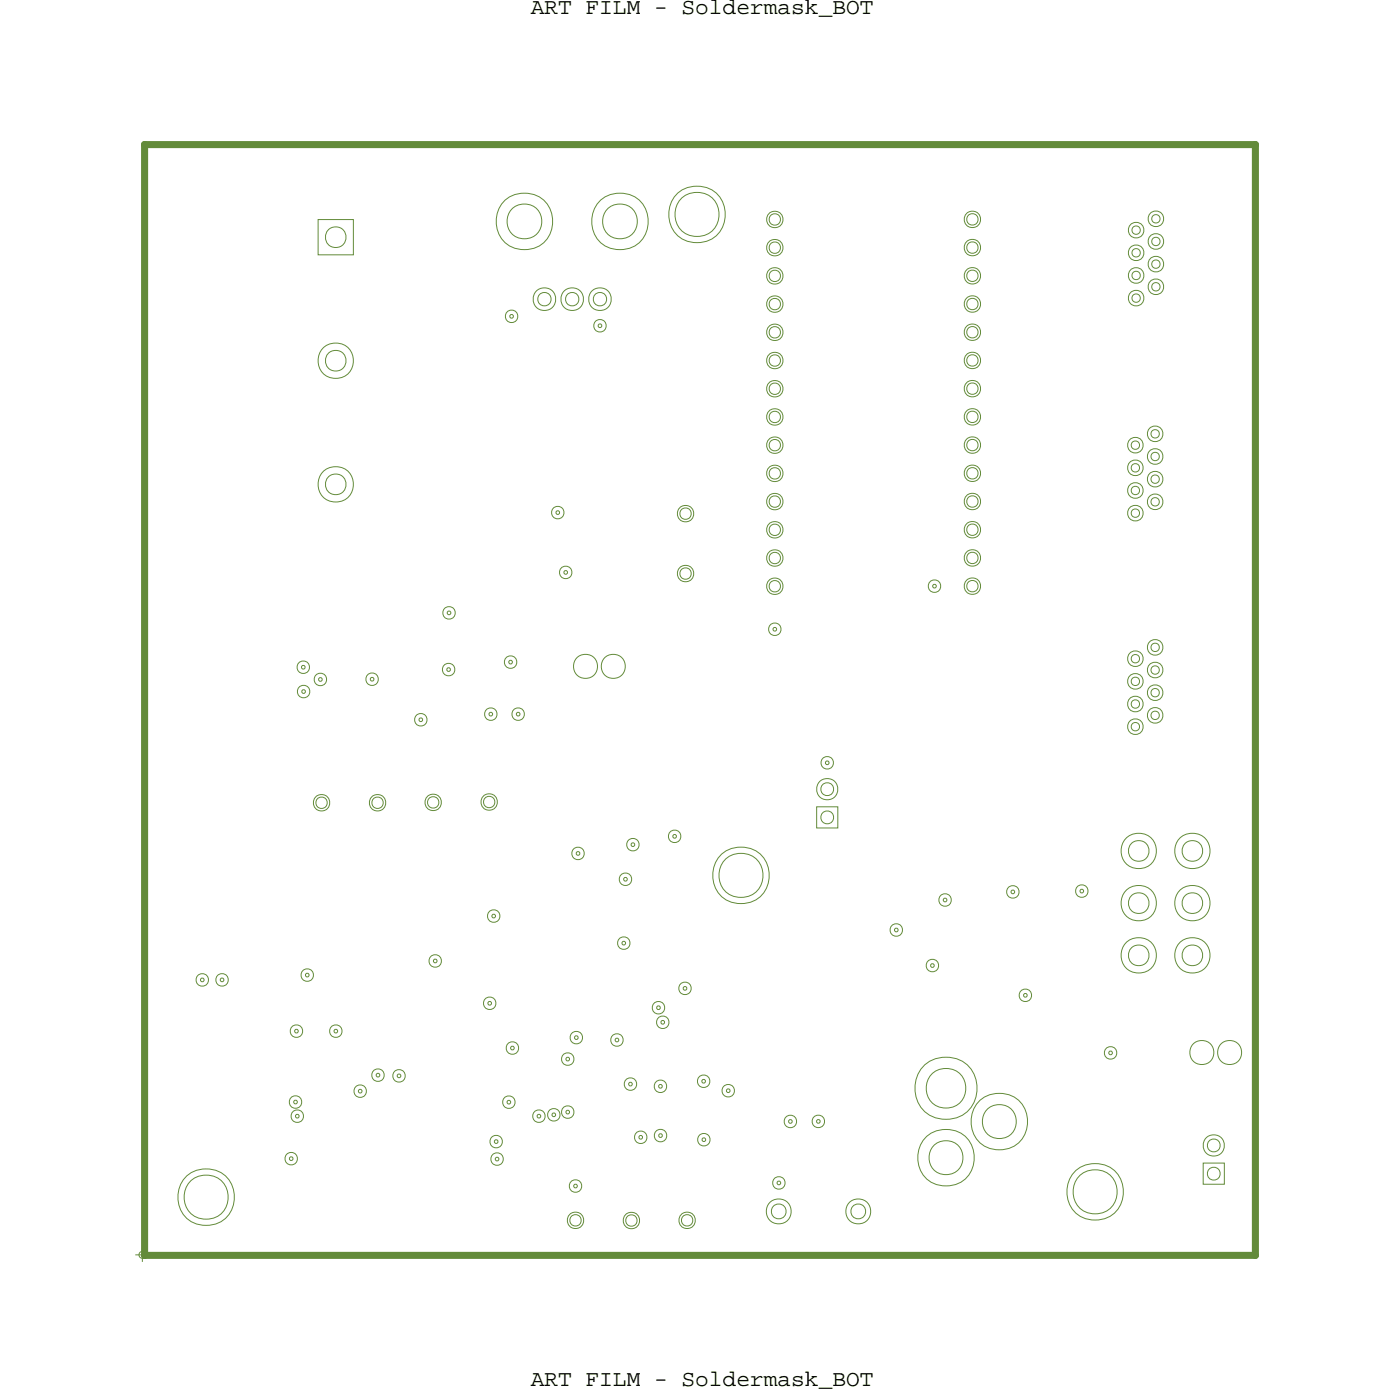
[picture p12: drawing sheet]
<svg xmlns="http://www.w3.org/2000/svg" width="126mm" height="126mm" viewBox="0 0 126 126" stroke-linecap="round" stroke-linejoin="round" font-family="sans-serif">
<defs><g id="words">
<g font-size="2.1">
<text x="47.8" y="1.2">ART FILM - Soldermask_BOT</text>
<text x="47.8" y="124.8">ART FILM - Soldermask_BOT</text>
</g>
</g></defs>
<!-- layer: Board Outline -->
<path d="M13 13h100v100h-100z" fill="none" stroke="#acacac" stroke-width=".09"/>
<path d="M13 13v100zM13 13h.1M13 13h100zM113 13h.1M113 13v100zM13 113h.1M13 113h100zM113 113h.1" fill="none" stroke="#638b3a" stroke-width=".63"/>
<!-- layer: Nets -->
<g fill="none" stroke="#638b3a" stroke-width=".09">
<path d="M28.6 19.8h3.2v3.1h-3.2zM103.8 19.4l.3-.1 .2 .1 .1 .3-.1 .3-.2 .1-.3-.1-.1-.3zM45.9 28.4l.2-.1 .1 .1v.2h-.1h-.2zM53.9 29.2h.1h.2v.2l-.2 .1-.1-.1zM101.9 39.8l.3-.1 .3 .1 .1 .3-.1 .2-.3 .2-.3-.2-.1-.2zM102 20.5l.3-.2 .3 .2 .1 .2-.1 .3-.3 .1-.3-.1-.1-.3zM102 26.6l.3-.1 .3 .1 .1 .2-.1 .3-.3 .1-.3-.1-.1-.3zM102 24.5l.3-.1 .3 .1 .1 .3-.1 .3-.3 .1-.3-.1-.1-.3zM102 22.5l.3-.1 .3 .1 .1 .3-.1 .2-.3 .1-.3-.1-.1-.2zM103.7 38.8l.3-.1 .3 .1 .1 .3-.1 .2-.3 .1-.3-.1-.1-.2zM103.8 21.5l.3-.1 .2 .1 .1 .2-.1 .3-.2 .1-.3-.1-.1-.3zM103.8 25.6l.3-.2 .2 .2 .1 .2-.1 .3-.2 .1-.3-.1-.1-.3z"/>
<path d="M103.8 23.5l.3-.1 .2 .1 .1 .3-.1 .2-.2 .2-.3-.2-.1-.2zM27.2 60l.1-.1 .1 .1v.1l-.1 .1-.1-.1zM40.3 55.1l.1-.1 .2 .1v.2h-.2h-.1zM45.8 59.5l.2-.1 .1 .1v.2l-.1 .1-.2-.1zM50.1 46.1l.1-.1 .2 .1v.1l-.2 .1-.1-.1zM50.8 51.5l.1-.1 .2 .1v.1l-.2 .1-.1-.1zM69.6 56.6l.2-.1 .1 .1v.1l-.1 .1-.2-.1zM84 52.7l.1-.1 .2 .1v.1l-.2 .1-.1-.1zM101.9 59l.3-.1 .3 .1 .1 .3-.1 .3-.3 .1-.3-.1-.1-.3zM101.9 41.9l.3-.2 .3 .2 .1 .2-.1 .3-.3 .1-.3-.1-.1-.3zM101.9 43.9l.3-.1 .3 .1 .1 .3-.1 .2-.3 .1-.3-.1-.1-.2zM101.9 45.9l.3-.1 .3 .1 .1 .3-.1 .3-.3 .1-.3-.1-.1-.3z"/>
<path d="M103.7 58l.3-.1 .3 .1 .1 .3-.1 .2-.3 .2-.3-.2-.1-.2zM103.7 40.8l.3-.1 .3 .1 .1 .3-.1 .3-.3 .1-.3-.1-.1-.3zM103.7 42.9l.3-.1 .3 .1 .1 .2-.1 .3-.3 .1-.3-.1-.1-.3zM103.7 44.9l.3-.1 .3 .1 .1 .3-.1 .2-.3 .2-.3-.2-.1-.2zM27.2 62.2l.1-.1 .2 .1v.1l-.2 .1-.1-.1zM28.7 61.1l.1-.1 .2 .1v.1l-.2 .1-.1-.1zM33.4 61.1l.1-.1 .1 .1v.1l-.1 .1-.1-.1zM37.7 64.7l.2-.1 .1 .1v.2l-.1 .1-.2-.1zM40.2 60.2l.2-.1 .1 .1v.2h-.1h-.2zM44 64.2l.2-.1 .1 .1v.2l-.1 .1-.2-.1zM46.5 64.2l.1-.1 .2 .1v.2l-.2 .1-.1-.1zM51.9 76.8l.1-.1 .2 .1v.1l-.2 .1-.1-.1z"/>
<path d="M56.2 79.1l.1-.1 .2 .1v.1l-.2 .1-.1-.1zM56.8 76l.2-.1 .1 .1v.1l-.1 .1-.2-.1zM60.6 75.2l.1-.1 .2 .1v.2l-.2 .1-.1-.1zM73.5 72.6h1.9v1.9h-1.9zM74.3 68.6l.2-.1 .1 .1v.2h-.1h-.2zM101.9 61.1l.3-.1 .3 .1 .1 .2-.1 .3-.3 .1-.3-.1-.1-.3zM101.9 63.1l.3-.1 .3 .1 .1 .3-.1 .2-.3 .2-.3-.2-.1-.2zM101.9 65.2l.3-.2 .3 .2 .1 .2-.1 .3-.3 .1-.3-.1-.1-.3zM103.7 60.1l.3-.2 .3 .2 .1 .2-.1 .3-.3 .1-.3-.1-.1-.3zM103.7 62.1l.3-.1 .3 .1 .1 .3-.1 .2-.3 .1-.3-.1-.1-.2zM103.7 64.1l.3-.1 .3 .1 .1 .3-.1 .3-.3 .1-.3-.1-.1-.3zM18.1 88.1h.1h.2v.2l-.2 .1-.1-.1z"/>
<path d="M19.8 88.1l.2-.1 .1 .1v.2l-.1 .1-.2-.1zM26.5 99.1l.1-.1 .2 .1v.2l-.2 .1-.1-.1zM26.5 92.7h.2h.1v.2l-.1 .1-.2-.1zM27.5 87.7l.2-.1 .1 .1v.2h-.1h-.2zM30.1 92.7h.1h.2v.2l-.2 .1-.1-.1zM32.3 98.2l.1-.1 .2 .1v.1l-.2 .1-.1-.1zM33.9 96.7l.1-.1 .2 .1v.2l-.2 .1-.1-.1zM35.8 96.8l.1-.1 .2 .1v.1l-.2 .1-.1-.1zM39 86.4l.2-.1 .1 .1v.2l-.1 .1-.2-.1zM43.9 90.2h.2h.1v.2l-.1 .1-.2-.1zM44.3 82.4l.1-.1 .2 .1v.1l-.2 .1-.1-.1zM45.7 99.1h.1h.2v.2l-.2 .1-.1-.1z"/>
<path d="M46 94.3l.1-.1 .2 .1v.1l-.2 .1-.1-.1zM51 95.3l.1-.1 .2 .1v.1l-.2 .1-.1-.1zM51.7 93.3l.2-.1 .1 .1v.2l-.1 .1-.2-.1zM55.4 93.5h.1h.2v.2l-.2 .1-.1-.1zM56 84.8l.2-.1 .1 .1v.2l-.1 .1-.2-.1zM56.6 97.5l.2-.1 .1 .1v.2l-.1 .1-.2-.1zM59.1 90.6h.2h.1v.2l-.1 .1-.2-.1zM59.3 97.7l.2-.1 .1 .1v.2l-.1 .1-.2-.1zM59.5 92l.2-.1 .1 .1v.1l-.1 .1-.2-.1zM61.5 88.9l.2-.1 .1 .1v.2h-.1h-.2zM63.2 97.3l.1-.1 .2 .1v.1l-.2 .1-.1-.1zM65.4 98.1l.2-.1 .1 .1v.2l-.1 .1-.2-.1z"/>
<path d="M80.5 83.6h.2h.1v.2l-.1 .1-.2-.1zM83.8 86.8h.1h.2v.2l-.2 .1-.1-.1zM84.9 80.9h.2h.1v.2l-.1 .1-.2-.1zM91 80.2l.2-.1 .1 .1v.2l-.1 .1-.2-.1zM92.2 89.5l.1-.1 .2 .1v.2l-.2 .1-.1-.1zM97.2 80.1h.2h.1v.2l-.1 .1-.2-.1zM99.8 94.7l.2-.1 .1 .1v.2l-.1 .1-.2-.1zM26.1 104.2l.1-.1 .2 .1v.2l-.2 .1-.1-.1zM26.6 100.4l.2-.1 .1 .1v.2h-.1h-.2zM44.5 102.7l.2-.1 .1 .1v.2h-.1h-.2zM44.6 104.3l.1-.1 .2 .1v.1l-.2 .1-.1-.1zM48.4 100.4l.1-.1 .2 .1v.2h-.2h-.1z"/>
<path d="M49.7 100.3l.2-.1 .1 .1v.1l-.1 .1-.2-.1zM51 100h.1h.2v.2l-.2 .1-.1-.1zM51.7 106.7l.1-.1 .2 .1v.2h-.2h-.1zM57.5 102.3l.2-.1 .1 .1v.2l-.1 .1-.2-.1zM59.3 102.2l.2-.1 .1 .1v.1l-.1 .1-.2-.1zM63.2 102.5l.2-.1 .1 .1v.2l-.1 .1-.2-.1zM70 106.4l.1-.1 .2 .1v.2l-.2 .1-.1-.1zM71 100.9l.2-.1 .1 .1v.1l-.1 .1-.2-.1zM73.5 100.9l.2-.1 .1 .1v.1l-.1 .1-.2-.1zM108.3 104.7h1.9v1.9h-1.9z"/>
<circle cx="47.2" cy="20" r="2.56"/>
<circle cx="47.2" cy="19.9" r="1.57"/>
<circle cx="55.8" cy="20" r="2.56"/>
<circle cx="55.8" cy="19.9" r="1.57"/>
<circle cx="62.7" cy="19.3" r="2.56"/>
<circle cx="62.7" cy="19.3" r="1.99"/>
<circle cx="69.7" cy="19.8" r=".51"/>
<circle cx="69.8" cy="19.8" r=".74"/>
<circle cx="87.5" cy="19.8" r=".51"/>
<circle cx="87.5" cy="19.8" r=".74"/>
<circle cx="104.1" cy="19.7" r=".7"/>
<circle cx="30.2" cy="21.4" r=".93"/>
<circle cx="30.2" cy="32.5" r=".93"/>
<circle cx="30.2" cy="32.5" r="1.6"/>
<circle cx="46.1" cy="28.5" r=".56"/>
<circle cx="49" cy="26.9" r="1.02"/>
<circle cx="49" cy="26.9" r=".6"/>
<circle cx="51.5" cy="26.9" r="1.02"/>
<circle cx="51.5" cy="26.9" r=".6"/>
<circle cx="54" cy="26.9" r="1.02"/>
<circle cx="54" cy="29.3" r=".56"/>
<circle cx="54" cy="26.9" r=".6"/>
<circle cx="69.7" cy="29.9" r=".51"/>
<circle cx="69.7" cy="35" r=".51"/>
<circle cx="69.7" cy="24.8" r=".51"/>
<circle cx="69.7" cy="32.5" r=".51"/>
<circle cx="69.7" cy="37.5" r=".51"/>
<circle cx="69.7" cy="27.4" r=".51"/>
<circle cx="69.7" cy="22.3" r=".51"/>
<circle cx="69.8" cy="27.4" r=".74"/>
<circle cx="69.8" cy="24.8" r=".74"/>
<circle cx="69.8" cy="29.9" r=".74"/>
<circle cx="69.8" cy="22.3" r=".74"/>
<circle cx="69.8" cy="37.5" r=".74"/>
<circle cx="69.8" cy="35" r=".74"/>
<circle cx="69.8" cy="32.5" r=".74"/>
<circle cx="87.5" cy="27.4" r=".51"/>
<circle cx="87.5" cy="24.8" r=".51"/>
<circle cx="87.5" cy="22.3" r=".51"/>
<circle cx="87.5" cy="35" r=".51"/>
<circle cx="87.5" cy="32.5" r=".51"/>
<circle cx="87.5" cy="37.5" r=".51"/>
<circle cx="87.5" cy="29.9" r=".51"/>
<circle cx="87.5" cy="29.9" r=".74"/>
<circle cx="87.5" cy="27.4" r=".74"/>
<circle cx="87.5" cy="24.8" r=".74"/>
<circle cx="87.5" cy="22.3" r=".74"/>
<circle cx="87.5" cy="35" r=".74"/>
<circle cx="87.5" cy="32.5" r=".74"/>
<circle cx="87.5" cy="37.5" r=".74"/>
<circle cx="102.3" cy="20.7" r=".7"/>
<circle cx="102.3" cy="24.8" r=".7"/>
<circle cx="102.3" cy="26.8" r=".7"/>
<circle cx="102.3" cy="22.8" r=".7"/>
<circle cx="104" cy="39.1" r=".7"/>
<circle cx="104.1" cy="21.7" r=".7"/>
<circle cx="104.1" cy="25.8" r=".7"/>
<circle cx="104.1" cy="23.8" r=".7"/>
<circle cx="30.2" cy="43.6" r=".93"/>
<circle cx="30.2" cy="43.6" r="1.6"/>
<circle cx="40.4" cy="55.2" r=".56"/>
<circle cx="46" cy="59.6" r=".56"/>
<circle cx="50.2" cy="46.2" r=".56"/>
<circle cx="50.9" cy="51.5" r=".56"/>
<circle cx="52.7" cy="60" r="1.09"/>
<circle cx="55.2" cy="60" r="1.09"/>
<circle cx="61.7" cy="46.2" r=".51"/>
<circle cx="61.7" cy="51.6" r=".51"/>
<circle cx="61.7" cy="46.2" r=".74"/>
<circle cx="61.7" cy="51.6" r=".74"/>
<circle cx="69.7" cy="56.7" r=".56"/>
<circle cx="69.7" cy="42.6" r=".51"/>
<circle cx="69.7" cy="50.2" r=".51"/>
<circle cx="69.7" cy="47.7" r=".51"/>
<circle cx="69.7" cy="40.1" r=".51"/>
<circle cx="69.7" cy="45.2" r=".51"/>
<circle cx="69.7" cy="52.8" r=".51"/>
<circle cx="69.8" cy="40.1" r=".74"/>
<circle cx="69.8" cy="42.6" r=".74"/>
<circle cx="69.8" cy="50.2" r=".74"/>
<circle cx="69.8" cy="47.7" r=".74"/>
<circle cx="69.8" cy="52.8" r=".74"/>
<circle cx="69.8" cy="45.2" r=".74"/>
<circle cx="84.1" cy="52.8" r=".56"/>
<circle cx="87.5" cy="45.2" r=".51"/>
<circle cx="87.5" cy="50.2" r=".51"/>
<circle cx="87.5" cy="40.1" r=".51"/>
<circle cx="87.5" cy="52.8" r=".51"/>
<circle cx="87.5" cy="47.7" r=".51"/>
<circle cx="87.5" cy="42.6" r=".51"/>
<circle cx="87.5" cy="47.7" r=".74"/>
<circle cx="87.5" cy="50.2" r=".74"/>
<circle cx="87.5" cy="52.8" r=".74"/>
<circle cx="87.5" cy="40.1" r=".74"/>
<circle cx="87.5" cy="42.6" r=".74"/>
<circle cx="87.5" cy="45.2" r=".74"/>
<circle cx="102.2" cy="42.1" r=".7"/>
<circle cx="102.2" cy="59.3" r=".7"/>
<circle cx="102.2" cy="40.1" r=".7"/>
<circle cx="102.2" cy="44.2" r=".7"/>
<circle cx="102.2" cy="46.2" r=".7"/>
<circle cx="104" cy="41.1" r=".7"/>
<circle cx="104" cy="58.3" r=".7"/>
<circle cx="104" cy="43.1" r=".7"/>
<circle cx="104" cy="45.2" r=".7"/>
<circle cx="27.3" cy="60.1" r=".56"/>
<circle cx="27.3" cy="62.3" r=".56"/>
<circle cx="28.8" cy="61.2" r=".56"/>
<circle cx="28.9" cy="72.3" r=".51"/>
<circle cx="28.9" cy="72.3" r=".74"/>
<circle cx="33.5" cy="61.2" r=".56"/>
<circle cx="34" cy="72.3" r=".51"/>
<circle cx="34" cy="72.3" r=".74"/>
<circle cx="37.9" cy="64.8" r=".56"/>
<circle cx="39" cy="72.2" r=".51"/>
<circle cx="39" cy="72.2" r=".74"/>
<circle cx="40.4" cy="60.3" r=".56"/>
<circle cx="44" cy="72.2" r=".51"/>
<circle cx="44" cy="72.2" r=".74"/>
<circle cx="44.2" cy="64.3" r=".56"/>
<circle cx="46.6" cy="64.3" r=".56"/>
<circle cx="52" cy="76.8" r=".56"/>
<circle cx="56.3" cy="79.2" r=".56"/>
<circle cx="57" cy="76" r=".56"/>
<circle cx="60.7" cy="75.3" r=".56"/>
<circle cx="66.7" cy="78.8" r="2.56"/>
<circle cx="66.7" cy="78.8" r="1.99"/>
<circle cx="74.5" cy="71.1" r=".96"/>
<circle cx="74.5" cy="73.6" r=".58"/>
<circle cx="74.5" cy="71.1" r=".58"/>
<circle cx="74.5" cy="68.7" r=".56"/>
<circle cx="102.2" cy="63.4" r=".7"/>
<circle cx="102.2" cy="61.3" r=".7"/>
<circle cx="102.2" cy="65.4" r=".7"/>
<circle cx="102.5" cy="76.6" r=".93"/>
<circle cx="102.5" cy="76.6" r="1.6"/>
<circle cx="104" cy="64.4" r=".7"/>
<circle cx="104" cy="60.3" r=".7"/>
<circle cx="104" cy="62.4" r=".7"/>
<circle cx="107.3" cy="76.6" r=".93"/>
<circle cx="107.3" cy="76.6" r="1.6"/>
<circle cx="18.2" cy="88.2" r=".56"/>
<circle cx="20" cy="88.2" r=".56"/>
<circle cx="26.6" cy="99.2" r=".56"/>
<circle cx="26.7" cy="92.8" r=".56"/>
<circle cx="27.7" cy="87.8" r=".56"/>
<circle cx="30.2" cy="92.8" r=".56"/>
<circle cx="32.4" cy="98.2" r=".56"/>
<circle cx="34" cy="96.8" r=".56"/>
<circle cx="35.9" cy="96.9" r=".56"/>
<circle cx="39.2" cy="86.5" r=".56"/>
<circle cx="44.1" cy="90.3" r=".56"/>
<circle cx="44.4" cy="82.5" r=".56"/>
<circle cx="45.8" cy="99.2" r=".56"/>
<circle cx="46.1" cy="94.4" r=".56"/>
<circle cx="51.1" cy="95.3" r=".56"/>
<circle cx="51.9" cy="93.4" r=".56"/>
<circle cx="55.5" cy="93.6" r=".56"/>
<circle cx="56.2" cy="84.9" r=".56"/>
<circle cx="56.8" cy="97.6" r=".56"/>
<circle cx="59.3" cy="90.7" r=".56"/>
<circle cx="59.5" cy="97.8" r=".56"/>
<circle cx="59.7" cy="92" r=".56"/>
<circle cx="61.7" cy="89" r=".56"/>
<circle cx="63.3" cy="97.3" r=".56"/>
<circle cx="65.6" cy="98.2" r=".56"/>
<circle cx="80.7" cy="83.7" r=".56"/>
<circle cx="83.9" cy="86.9" r=".56"/>
<circle cx="85.1" cy="81" r=".56"/>
<circle cx="85.2" cy="98" r="2.82"/>
<circle cx="85.2" cy="98" r="1.79"/>
<circle cx="91.2" cy="80.3" r=".56"/>
<circle cx="92.3" cy="89.6" r=".56"/>
<circle cx="97.4" cy="80.2" r=".56"/>
<circle cx="100" cy="94.8" r=".56"/>
<circle cx="102.5" cy="81.3" r=".93"/>
<circle cx="102.5" cy="86" r=".93"/>
<circle cx="102.5" cy="81.3" r="1.6"/>
<circle cx="102.5" cy="86" r="1.6"/>
<circle cx="107.3" cy="81.3" r=".93"/>
<circle cx="107.3" cy="86" r=".93"/>
<circle cx="107.3" cy="81.3" r="1.6"/>
<circle cx="107.3" cy="86" r="1.6"/>
<circle cx="108.2" cy="94.8" r="1.09"/>
<circle cx="110.7" cy="94.8" r="1.09"/>
<circle cx="18.5" cy="107.8" r="2.56"/>
<circle cx="18.5" cy="107.8" r="1.99"/>
<circle cx="26.2" cy="104.3" r=".56"/>
<circle cx="26.8" cy="100.5" r=".56"/>
<circle cx="44.7" cy="102.8" r=".56"/>
<circle cx="44.7" cy="104.4" r=".56"/>
<circle cx="48.5" cy="100.5" r=".56"/>
<circle cx="49.9" cy="100.4" r=".56"/>
<circle cx="51.1" cy="100.1" r=".56"/>
<circle cx="51.8" cy="106.8" r=".56"/>
<circle cx="51.8" cy="109.9" r=".51"/>
<circle cx="51.8" cy="109.9" r=".74"/>
<circle cx="56.8" cy="109.9" r=".51"/>
<circle cx="56.8" cy="109.9" r=".74"/>
<circle cx="57.7" cy="102.4" r=".56"/>
<circle cx="59.5" cy="102.2" r=".56"/>
<circle cx="61.9" cy="109.9" r=".51"/>
<circle cx="61.9" cy="109.9" r=".74"/>
<circle cx="63.4" cy="102.6" r=".56"/>
<circle cx="70.1" cy="109.1" r="1.13"/>
<circle cx="70.1" cy="109.1" r=".67"/>
<circle cx="70.1" cy="106.5" r=".56"/>
<circle cx="71.2" cy="101" r=".56"/>
<circle cx="73.7" cy="101" r=".56"/>
<circle cx="77.3" cy="109.1" r="1.13"/>
<circle cx="77.3" cy="109.1" r=".67"/>
<circle cx="85.2" cy="104.2" r="2.56"/>
<circle cx="85.2" cy="104.2" r="1.54"/>
<circle cx="90" cy="101" r="2.56"/>
<circle cx="90" cy="101" r="1.54"/>
<circle cx="98.6" cy="107.3" r="2.56"/>
<circle cx="98.6" cy="107.3" r="1.99"/>
<circle cx="109.3" cy="103.1" r=".96"/>
<circle cx="109.3" cy="103.1" r=".58"/>
<circle cx="109.3" cy="105.7" r=".58"/>
</g>
<!-- layer: Drawing Origin -->
<path d="M12.2 113h1.3M12.6 112.8l.2-.1 .2 .1 .1 .2-.1 .2-.2 .1-.2-.1-.1-.2zM12.8 112.3v1.3" fill="none" stroke="#638b3a" stroke-width=".09"/>
<use href="#words"/>
</svg>
